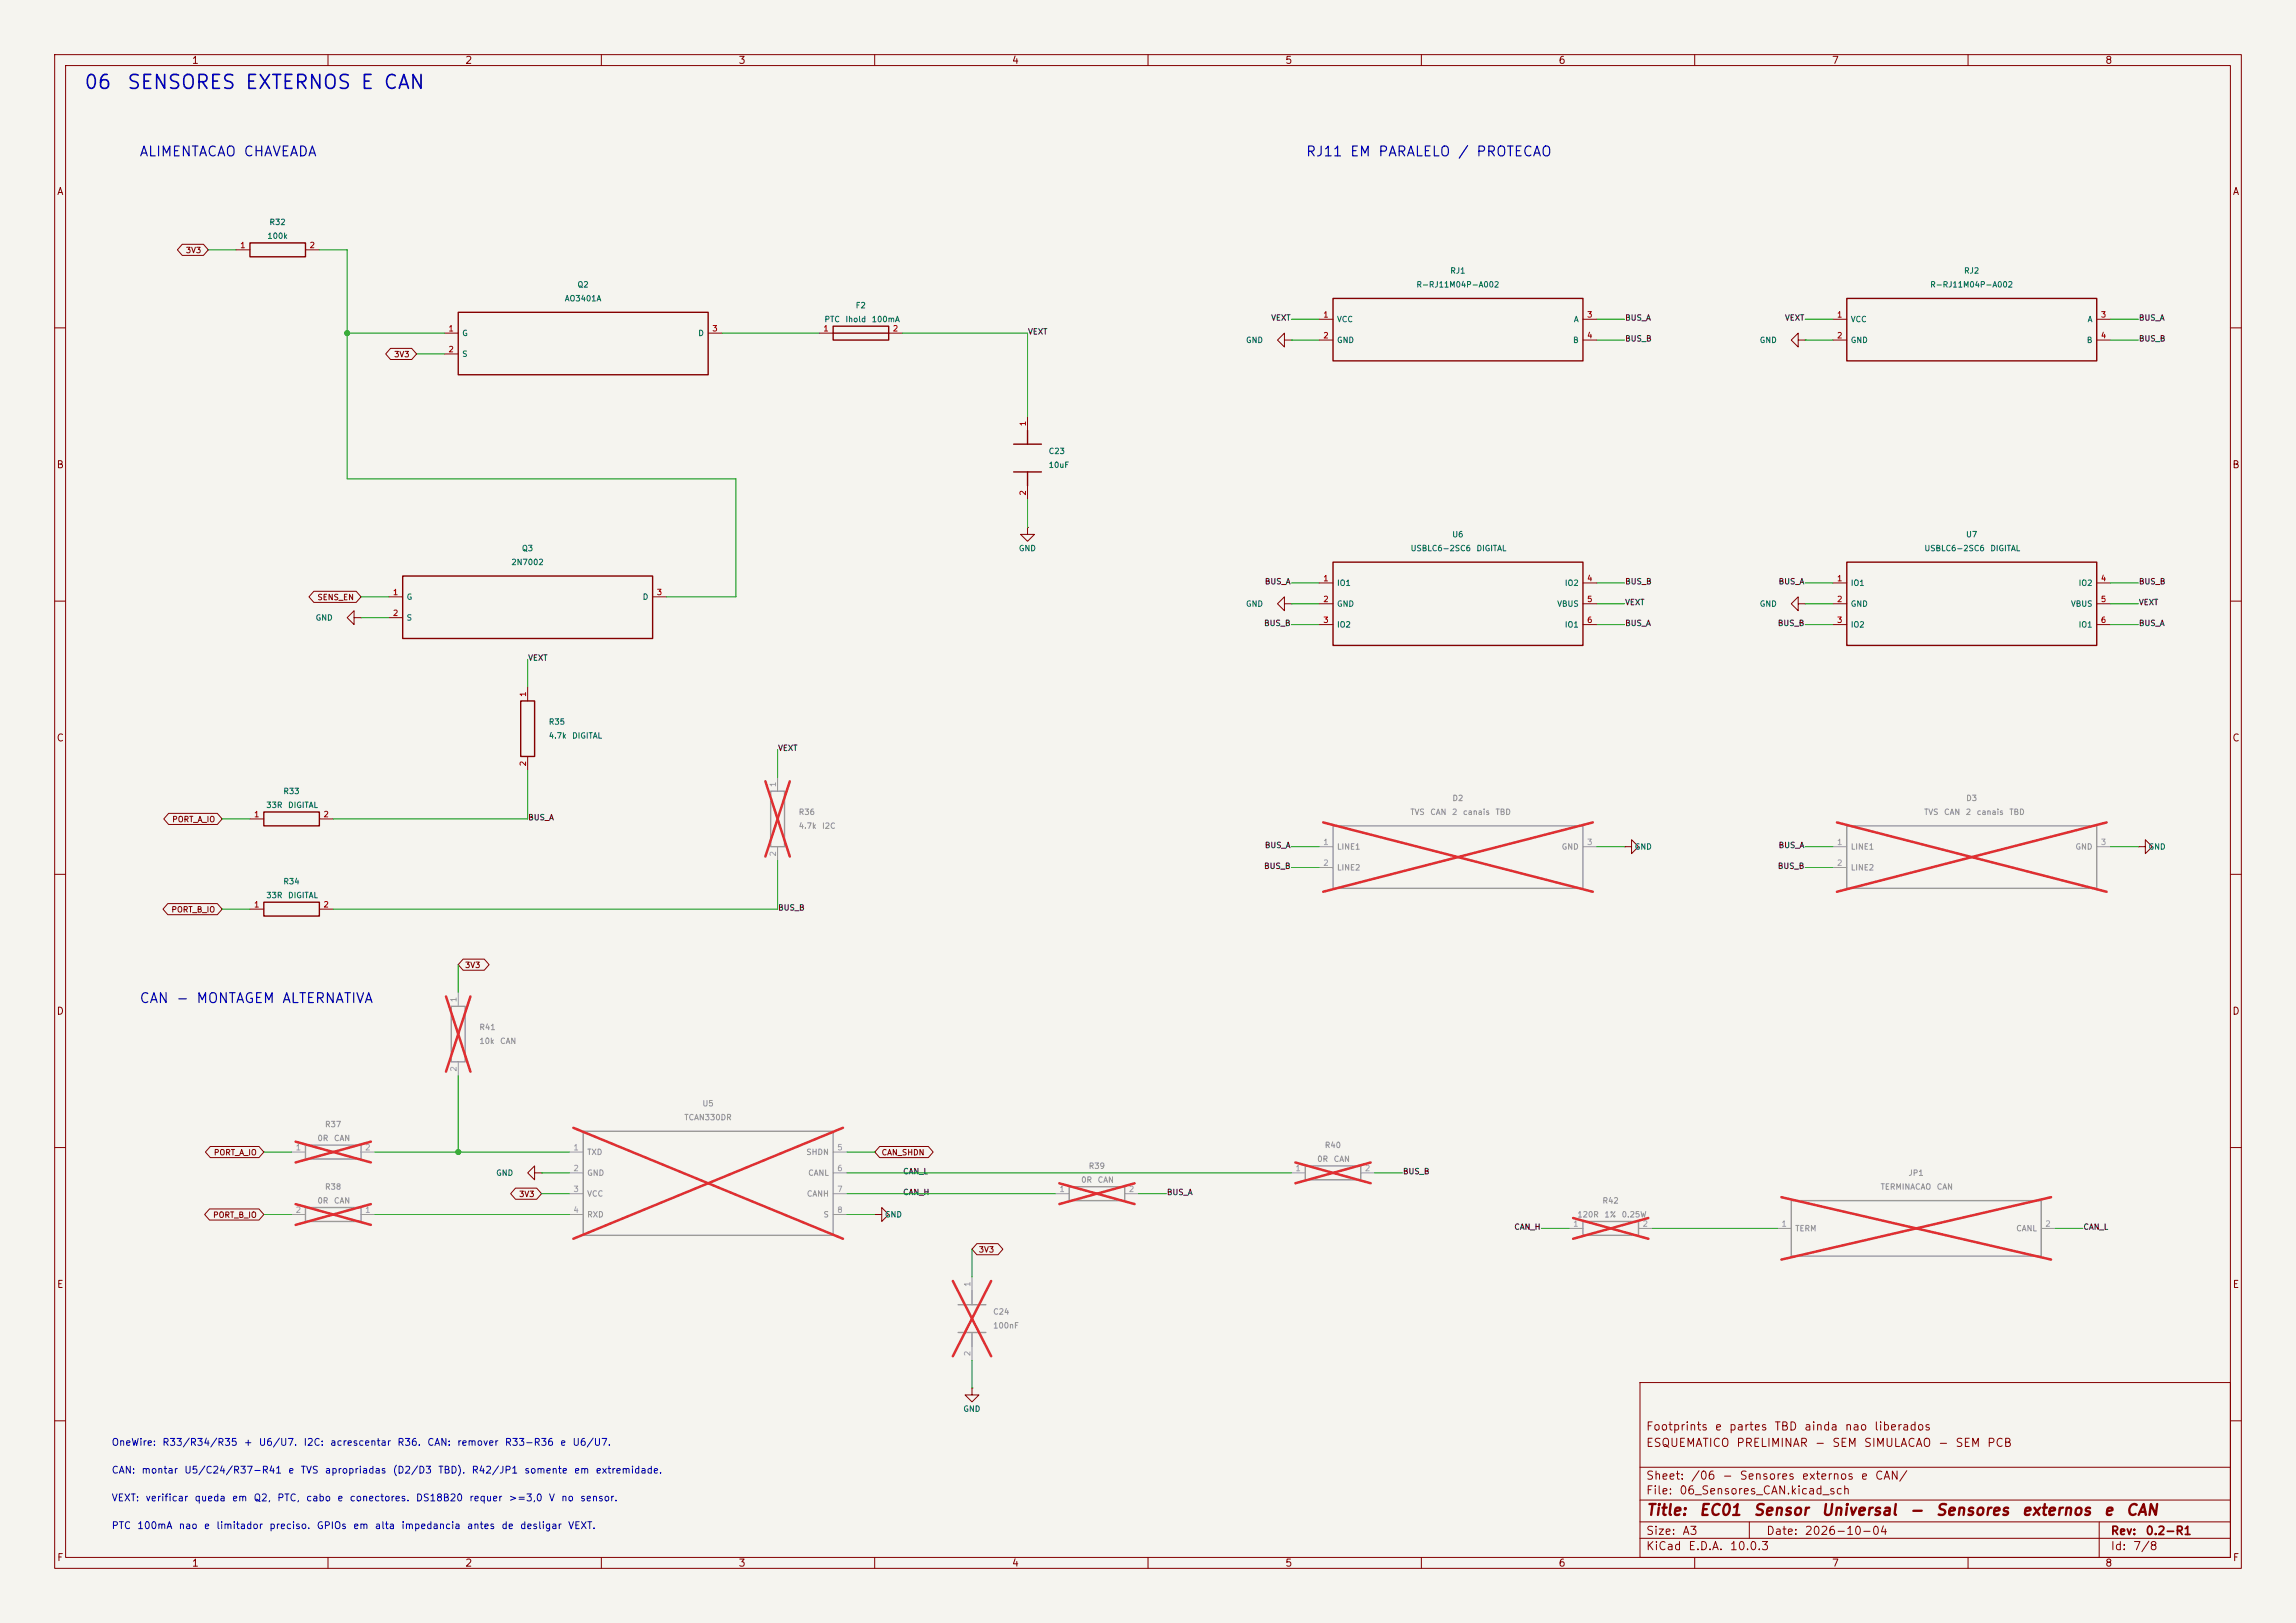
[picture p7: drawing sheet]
<svg xmlns="http://www.w3.org/2000/svg" width="420mm" height="297mm" viewBox="0 0 420 297" stroke-linecap="round" stroke-linejoin="round" font-family="sans-serif">
<defs><g id="words">
<g font-size="2.5" fill="#0000c2">
<text x="15.2" y="16.9">06</text>
<text x="23.1" y="16.9">SENSORES EXTERNOS E CAN</text>
</g>
<g font-size="2" fill="#840000">
<text x="301" y="277.8">Title:</text>
<text x="310.7" y="277.8">EC01</text>
<text x="320.6" y="277.8">Sensor</text>
<text x="333" y="277.8">Universal</text>
<text x="349.2" y="277.8">-</text>
<text x="354" y="277.8">Sensores</text>
<text x="369.7" y="277.8">externos</text>
<text x="384.7" y="277.8">e</text>
<text x="388.7" y="277.8">CAN</text>
</g>
<g font-size="1.8" fill="#0000c2">
<text x="25.4" y="29.1">ALIMENTACAO CHAVEADA</text>
<text x="238.8" y="29.1">RJ11 EM PARALELO / PROTECAO</text>
<text x="25.4" y="184">CAN - MONTAGEM ALTERNATIVA</text>
</g>
<g font-size="1.5" fill="#840000">
<text x="301" y="262.1">Footprints</text>
<text x="313.6" y="262.1">e</text>
<text x="316.2" y="262.1">partes</text>
<text x="324.5" y="262.1">TBD</text>
<text x="329.9" y="262.1">ainda</text>
<text x="337.3" y="262.1">nao</text>
<text x="342.7" y="262.1">liberados</text>
<text x="301" y="265.1">ESQUEMATICO</text>
<text x="317.5" y="265.1">PRELIMINAR</text>
<text x="331.9" y="265.1">-</text>
<text x="335" y="265.1">SEM</text>
<text x="340.8" y="265.1">SIMULACAO</text>
<text x="354.4" y="265.1">-</text>
<text x="357.6" y="265.1">SEM</text>
<text x="363.4" y="265.1">PCB</text>
<text x="301" y="273.8">File:</text>
<text x="301" y="271.1">Sheet:</text>
<text x="307.1" y="273.8">06_Sensores_CAN.kicad_sch</text>
<text x="309.2" y="271.1">/06</text>
<text x="314.9" y="271.1">-</text>
<text x="318.1" y="271.1">Sensores</text>
<text x="329.5" y="271.1">externos</text>
<text x="340.3" y="271.1">e</text>
<text x="342.9" y="271.1">CAN/</text>
<text x="301" y="281.2">Size:</text>
<text x="307.6" y="281.2">A3</text>
<text x="323" y="281.2">Date:</text>
<text x="330" y="281.2">2026-10-04</text>
<text x="386" y="281.2">Rev:</text>
<text x="392.4" y="281.2">0.2-R1</text>
<text x="301" y="284">KiCad</text>
<text x="308.7" y="284">E.D.A.</text>
<text x="316.3" y="284">10.0.3</text>
<text x="386" y="284">Id:</text>
<text x="390.1" y="284">7/8</text>
</g>
<g font-size="1.3" fill="#840000">
<text x="35" y="12">1</text>
<text x="85" y="12">2</text>
<text x="135" y="12">3</text>
<text x="185" y="12">4</text>
<text x="235" y="12">5</text>
<text x="285" y="12">6</text>
<text x="335" y="12">7</text>
<text x="385" y="12">8</text>
<text x="10.3" y="36">A</text>
<text x="408.3" y="36">A</text>
<text x="10.3" y="86">B</text>
<text x="408.2" y="86">B</text>
<text x="10.3" y="136">C</text>
<text x="408.2" y="136">C</text>
<text x="10.3" y="186">D</text>
<text x="408.2" y="186">D</text>
<text x="10.3" y="236">E</text>
<text x="408.3" y="236">E</text>
<text x="10.3" y="286">F</text>
<text x="35" y="287">1</text>
<text x="85" y="287">2</text>
<text x="135" y="287">3</text>
<text x="185" y="287">4</text>
<text x="235" y="287">5</text>
<text x="285" y="287">6</text>
<text x="335" y="287">7</text>
<text x="385" y="287">8</text>
<text x="408.3" y="286">F</text>
</g>
<g font-size="1.3" fill="#0000c2">
<text x="20.3" y="264.9">OneWire:</text>
<text x="20.3" y="270">CAN:</text>
<text x="25.8" y="270">montar</text>
<text x="29.6" y="264.9">R33/R34/R35</text>
<text x="33.6" y="270">U5/C24/R37-R41</text>
<text x="44.5" y="264.9">+</text>
<text x="47.2" y="264.9">U6/U7.</text>
<text x="52.6" y="270">e</text>
<text x="54.9" y="270">TVS</text>
<text x="55.4" y="264.9">I2C:</text>
<text x="59.3" y="270">apropriadas</text>
<text x="60.3" y="264.9">acrescentar</text>
<text x="71.7" y="270">(D2/D3</text>
<text x="72.6" y="264.9">R36.</text>
<text x="78" y="264.9">CAN:</text>
<text x="80" y="270">TBD).</text>
<text x="83.5" y="264.9">remover</text>
<text x="86.2" y="270">R42/JP1</text>
<text x="92.2" y="264.9">R33-R36</text>
<text x="95.8" y="270">somente</text>
<text x="102.4" y="264.9">e</text>
<text x="104.6" y="264.9">U6/U7.</text>
<text x="104.9" y="270">em</text>
<text x="108.9" y="270">extremidade.</text>
<text x="20.3" y="275">VEXT:</text>
<text x="26.5" y="275">verificar</text>
<text x="35.5" y="275">queda</text>
<text x="42.3" y="275">em</text>
<text x="46.3" y="275">Q2,</text>
<text x="50.6" y="275">PTC,</text>
<text x="55.9" y="275">cabo</text>
<text x="61.6" y="275">e</text>
<text x="63.9" y="275">conectores.</text>
<text x="76" y="275">DS18B20</text>
<text x="85.7" y="275">requer</text>
<text x="92.9" y="275">&gt;=3,0</text>
<text x="100.3" y="275">V</text>
<text x="102.5" y="275">no</text>
<text x="106" y="275">sensor.</text>
<text x="20.3" y="280.1">PTC</text>
<text x="25" y="280.1">100mA</text>
<text x="32.6" y="280.1">nao</text>
<text x="37.2" y="280.1">e</text>
<text x="39.5" y="280.1">limitador</text>
<text x="49.2" y="280.1">preciso.</text>
<text x="57.8" y="280.1">GPIOs</text>
<text x="64.5" y="280.1">em</text>
<text x="68.5" y="280.1">alta</text>
<text x="73.3" y="280.1">impedancia</text>
<text x="85.3" y="280.1">antes</text>
<text x="91.6" y="280.1">de</text>
<text x="95" y="280.1">desligar</text>
<text x="103.8" y="280.1">VEXT.</text>
</g>
<g font-size="1" fill="#006464">
<text x="49.2" y="41.4">R32</text>
<text x="48.8" y="44">100k</text>
<text x="105.5" y="52.8">Q2</text>
<text x="259" y="52.8">R-RJ11M04P-A002</text>
<text x="265.2" y="50.3">RJ1</text>
<text x="353" y="52.8">R-RJ11M04P-A002</text>
<text x="359.2" y="50.3">RJ2</text>
<text x="103.2" y="55.4">AO3401A</text>
<text x="150.7" y="59.2">PTC</text>
<text x="154.6" y="59.2">Ihold</text>
<text x="156.4" y="56.7">F2</text>
<text x="159.4" y="59.2">100mA</text>
<text x="244.5" y="59.2">VCC</text>
<text x="287.8" y="59.2">A</text>
<text x="338.5" y="59.2">VCC</text>
<text x="381.8" y="59.2">A</text>
<text x="84.5" y="61.7">G</text>
<text x="84.5" y="65.5">S</text>
<text x="127.6" y="61.7">D</text>
<text x="227.8" y="63">GND</text>
<text x="244.5" y="63">GND</text>
<text x="287.7" y="63">B</text>
<text x="321.8" y="63">GND</text>
<text x="338.5" y="63">GND</text>
<text x="381.6" y="63">B</text>
<text x="191.7" y="83.3">C23</text>
<text x="191.7" y="85.9">10uF</text>
<text x="95.4" y="101.1">Q3</text>
<text x="186.3" y="101.1">GND</text>
<text x="257.9" y="101.1">USBLC6-2SC6</text>
<text x="265.6" y="98.6">U6</text>
<text x="270" y="101.1">DIGITAL</text>
<text x="351.9" y="101.1">USBLC6-2SC6</text>
<text x="359.5" y="98.6">U7</text>
<text x="364" y="101.1">DIGITAL</text>
<text x="93.4" y="103.6">2N7002</text>
<text x="244.5" y="107.5">IO1</text>
<text x="286.2" y="107.5">IO2</text>
<text x="338.5" y="107.5">IO1</text>
<text x="380.1" y="107.5">IO2</text>
<text x="57.6" y="113.8">GND</text>
<text x="74.3" y="110">G</text>
<text x="74.3" y="113.8">S</text>
<text x="117.5" y="110">D</text>
<text x="227.8" y="111.3">GND</text>
<text x="244.5" y="111.3">GND</text>
<text x="284.8" y="111.3">VBUS</text>
<text x="321.8" y="111.3">GND</text>
<text x="338.5" y="111.3">GND</text>
<text x="378.7" y="111.3">VBUS</text>
<text x="244.5" y="115.1">IO2</text>
<text x="286.2" y="115.1">IO1</text>
<text x="338.5" y="115.1">IO2</text>
<text x="380.1" y="115.1">IO1</text>
<text x="100.3" y="135.4">4.7k</text>
<text x="100.3" y="132.9">R35</text>
<text x="104.6" y="135.4">DIGITAL</text>
<text x="48.6" y="148.1">33R</text>
<text x="51.7" y="145.6">R33</text>
<text x="52.6" y="148.1">DIGITAL</text>
<text x="298.9" y="155.7">GND</text>
<text x="392.9" y="155.7">GND</text>
<text x="48.6" y="164.6">33R</text>
<text x="51.7" y="162.1">R34</text>
<text x="52.6" y="164.6">DIGITAL</text>
<text x="90.7" y="215.4">GND</text>
<text x="161.8" y="223">GND</text>
<text x="176.1" y="258.6">GND</text>
</g>
<g font-size="1" fill="#840000">
<text x="33.9" y="46.6">3V3</text>
<text x="72" y="65.6">3V3</text>
<text x="58" y="110.1">SENS_EN</text>
<text x="31.4" y="150.7">PORT_A_IO</text>
<text x="31.3" y="167.2">PORT_B_IO</text>
<text x="85" y="177.4">3V3</text>
<text x="39" y="211.7">PORT_A_IO</text>
<text x="161.2" y="211.7">CAN_SHDN</text>
<text x="94.9" y="219.3">3V3</text>
<text x="38.9" y="223.1">PORT_B_IO</text>
<text x="178.9" y="229.4">3V3</text>
</g>
<g font-size="1" fill="#a90000">
<text x="43.8" y="45.6">1</text>
<text x="56.5" y="45.6">2</text>
<text x="242" y="58.3">1</text>
<text x="290.2" y="58.3">3</text>
<text x="335.9" y="58.3">1</text>
<text x="384.2" y="58.3">3</text>
<text x="81.9" y="60.9">1</text>
<text x="81.9" y="64.7">2</text>
<text x="130.2" y="60.9">3</text>
<text x="150.5" y="60.9">1</text>
<text x="163.2" y="60.9">2</text>
<text x="242" y="62.2">2</text>
<text x="290.2" y="62.2">4</text>
<text x="335.9" y="62.2">2</text>
<text x="384.2" y="62.2">4</text>
<text x="187.9" y="78.1" transform="rotate(-90 187.9 78.1)">1</text>
<text x="187.9" y="90.8" transform="rotate(-90 187.9 90.8)">2</text>
<text x="242" y="106.6">1</text>
<text x="290.2" y="106.6">4</text>
<text x="335.9" y="106.6">1</text>
<text x="384.2" y="106.6">4</text>
<text x="71.8" y="109.1">1</text>
<text x="71.8" y="113">2</text>
<text x="120" y="109.1">3</text>
<text x="242" y="110.4">2</text>
<text x="290.2" y="110.4">5</text>
<text x="335.9" y="110.4">2</text>
<text x="384.2" y="110.4">5</text>
<text x="242" y="114.2">3</text>
<text x="290.2" y="114.2">6</text>
<text x="335.9" y="114.2">3</text>
<text x="384.2" y="114.2">6</text>
<text x="96.4" y="127.6" transform="rotate(-90 96.4 127.6)">1</text>
<text x="96.4" y="140.3" transform="rotate(-90 96.4 140.3)">2</text>
<text x="46.4" y="149.8">1</text>
<text x="59.1" y="149.8">2</text>
<text x="46.4" y="166.3">1</text>
<text x="59.1" y="166.3">2</text>
</g>
<g font-size="1" fill="#0f0f0f">
<text x="232.4" y="58.9">VEXT</text>
<text x="297.2" y="58.9">BUS_A</text>
<text x="326.4" y="58.9">VEXT</text>
<text x="391.2" y="58.9">BUS_A</text>
<text x="188" y="61.5">VEXT</text>
<text x="297.2" y="62.7">BUS_B</text>
<text x="391.2" y="62.7">BUS_B</text>
<text x="231.3" y="107.2">BUS_A</text>
<text x="297.2" y="107.2">BUS_B</text>
<text x="325.3" y="107.2">BUS_A</text>
<text x="391.2" y="107.2">BUS_B</text>
<text x="297.2" y="111">VEXT</text>
<text x="391.2" y="111">VEXT</text>
<text x="231.1" y="114.8">BUS_B</text>
<text x="297.2" y="114.8">BUS_A</text>
<text x="325.1" y="114.8">BUS_B</text>
<text x="391.2" y="114.8">BUS_A</text>
<text x="96.5" y="121.1">VEXT</text>
<text x="142.2" y="137.7">VEXT</text>
<text x="96.5" y="150.4">BUS_A</text>
<text x="231.3" y="155.4">BUS_A</text>
<text x="325.3" y="155.4">BUS_A</text>
<text x="231.1" y="159.2">BUS_B</text>
<text x="325.1" y="159.2">BUS_B</text>
<text x="142.2" y="166.9">BUS_B</text>
<text x="165.1" y="215.1">CAN_L</text>
<text x="256.5" y="215.1">BUS_B</text>
<text x="165.1" y="218.9">CAN_H</text>
<text x="213.4" y="218.9">BUS_A</text>
<text x="276.9" y="225.3">CAN_H</text>
<text x="381" y="225.3">CAN_L</text>
</g>
<g font-size="1" fill="#a5a4a2">
<text x="142.2" y="144.1" transform="rotate(-90 142.2 144.1)">1</text>
<text x="242" y="154.9">1</text>
<text x="290.2" y="154.9">3</text>
<text x="335.9" y="154.9">1</text>
<text x="384.2" y="154.9">3</text>
<text x="142.2" y="156.8" transform="rotate(-90 142.2 156.8)">2</text>
<text x="242" y="158.7">2</text>
<text x="335.9" y="158.7">2</text>
<text x="83.7" y="183.5" transform="rotate(-90 83.7 183.5)">1</text>
<text x="83.7" y="196.2" transform="rotate(-90 83.7 196.2)">2</text>
<text x="54" y="210.7">1</text>
<text x="66.7" y="210.7">2</text>
<text x="104.8" y="210.7">1</text>
<text x="104.8" y="214.6">2</text>
<text x="153.1" y="210.7">5</text>
<text x="153.1" y="214.6">6</text>
<text x="236.9" y="214.6">1</text>
<text x="249.6" y="214.6">2</text>
<text x="104.8" y="218.4">3</text>
<text x="153.1" y="218.4">7</text>
<text x="193.7" y="218.4">1</text>
<text x="206.4" y="218.4">2</text>
<text x="54" y="222.2">2</text>
<text x="66.7" y="222.2">1</text>
<text x="104.8" y="222.2">4</text>
<text x="153.1" y="222.2">8</text>
<text x="287.7" y="224.7">1</text>
<text x="300.4" y="224.7">2</text>
<text x="325.8" y="224.7">1</text>
<text x="374" y="224.7">2</text>
<text x="177.7" y="235.6" transform="rotate(-90 177.7 235.6)">1</text>
<text x="177.7" y="248.3" transform="rotate(-90 177.7 248.3)">2</text>
</g>
<g font-size="1" fill="#939391">
<text x="146" y="149.4">R36</text>
<text x="257.9" y="149.4">TVS</text>
<text x="261.5" y="149.4">CAN</text>
<text x="265.5" y="149.4">2</text>
<text x="265.6" y="146.8">D2</text>
<text x="267.5" y="149.4">canais</text>
<text x="273.5" y="149.4">TBD</text>
<text x="351.9" y="149.4">TVS</text>
<text x="355.5" y="149.4">CAN</text>
<text x="359.5" y="149.4">2</text>
<text x="359.6" y="146.8">D3</text>
<text x="361.5" y="149.4">canais</text>
<text x="367.4" y="149.4">TBD</text>
<text x="146" y="151.9">4.7k</text>
<text x="150.3" y="151.9">I2C</text>
<text x="244.5" y="155.7">LINE1</text>
<text x="285.6" y="155.7">GND</text>
<text x="338.5" y="155.7">LINE1</text>
<text x="379.6" y="155.7">GND</text>
<text x="244.5" y="159.5">LINE2</text>
<text x="338.5" y="159.5">LINE2</text>
<text x="87.6" y="191.3">10k</text>
<text x="87.6" y="188.7">R41</text>
<text x="91.4" y="191.3">CAN</text>
<text x="128.4" y="202.7">U5</text>
<text x="58" y="209.1">0R</text>
<text x="59.4" y="206.5">R37</text>
<text x="61" y="209.1">CAN</text>
<text x="125.1" y="205.2">TCAN330DR</text>
<text x="107.3" y="211.6">TXD</text>
<text x="107.3" y="215.4">GND</text>
<text x="147.4" y="211.6">SHDN</text>
<text x="147.7" y="215.4">CANL</text>
<text x="199.1" y="214.1">R39</text>
<text x="240.9" y="212.9">0R</text>
<text x="242.2" y="210.3">R40</text>
<text x="243.9" y="212.9">CAN</text>
<text x="349" y="215.4">JP1</text>
<text x="58" y="220.5">0R</text>
<text x="59.4" y="217.9">R38</text>
<text x="61" y="220.5">CAN</text>
<text x="107.3" y="219.2">VCC</text>
<text x="147.5" y="219.2">CANH</text>
<text x="197.7" y="216.7">0R</text>
<text x="200.7" y="216.7">CAN</text>
<text x="293" y="220.5">R42</text>
<text x="343.9" y="217.9">TERMINACAO</text>
<text x="354.2" y="217.9">CAN</text>
<text x="107.3" y="223">RXD</text>
<text x="150.5" y="223">S</text>
<text x="288.4" y="223">120R</text>
<text x="293.4" y="223">1%</text>
<text x="296.5" y="223">0.25W</text>
<text x="328.3" y="225.6">TERM</text>
<text x="368.7" y="225.6">CANL</text>
<text x="181.6" y="243.3">100nF</text>
<text x="181.6" y="240.8">C24</text>
</g>
</g></defs>
<path d="M0 0h420v297h-420z" fill="#f5f4ef" stroke="#f5f4ef" stroke-width=".18"/>
<g fill="none" stroke="#840000" stroke-width=".18">
<path d="M10 10h400v277h-400zM12 12h396v273h-396zM60 10v2M110 10v2M160 10v2M210 10v2M260 10v2M310 10v2M360 10v2M33.3 44.7h3.9l.9 1-.9 1h-3.9l-.9-1zM43.2 45.7h2.5M55.9 45.7h2.5"/>
<path d="M241.3 58.4h2.5M289.6 58.4h2.5M335.3 58.4h2.5M383.5 58.4h2.6M10 60h2M71.4 63.8h3.9l.9 1-.9 1h-3.9l-.9-1zM81.3 61h2.5M81.3 64.8h2.5M129.5 61h2.6M149.9 61h2.5M162.6 61h2.5M188 76.2v2.5"/>
<path d="M234.9 62.2v-1.2l-1.2 1.2 1.2 1.3v-1.3h1.3M236.2 62.2h.1M241.3 62.2h2.5M289.6 62.2h2.5M328.9 62.2v-1.2l-1.2 1.2 1.2 1.3v-1.3h1.3M330.2 62.2h.1M335.3 62.2h2.5M383.5 62.2h2.6M408 60h2M188 96.5v1.3h1.2l-1.2 1.3-1.3-1.3h1.3M188 96.5h.1M188 88.9v2.5"/>
<path d="M10 110h2M57.4 108.2h7.8l.8 1-.8 1h-7.8l-.9-1zM64.8 113v-1.2l-1.3 1.2 1.3 1.3v-1.3h1.2M66 113h.1M71.1 109.2h2.6M71.1 113h2.6M119.4 109.2h2.5M234.9 110.5v-1.3l-1.2 1.3 1.2 1.3v-1.3h1.3M236.2 110.5h.1M241.3 106.7h2.5M241.3 110.5h2.5M241.3 114.3h2.5"/>
<path d="M289.6 106.7h2.5M289.6 110.5h2.5M289.6 114.3h2.5M328.9 110.5v-1.3l-1.2 1.3 1.2 1.3v-1.3h1.3M330.2 110.5h.1M335.3 106.7h2.5M335.3 110.5h2.5M335.3 114.3h2.5M383.5 106.7h2.6M383.5 110.5h2.6M383.5 114.3h2.6M408 110h2"/>
<path d="M96.5 125.7v2.6M96.5 138.4v2.6M10 160h2M30.8 148.8h9l.8 1.1-.8 1h-9l-.8-1zM45.7 149.9h2.6M58.4 149.9h2.6M297.2 154.9h1.2v-1.2l1.3 1.2-1.3 1.3v-1.3M297.2 154.9h.1M391.2 154.9h1.2v-1.2l1.3 1.2-1.3 1.3v-1.3M391.2 154.9h.1M408 160h2M30.7 165.4h9.1l.8 1-.8 1h-9.1l-.9-1z"/>
<path d="M45.7 166.4h2.6M58.4 166.4h2.6M84.7 175.5h3.9l.9 1-.9 1h-3.9l-.9-1zM10 210h2M38.5 209.8h8.9l.9 1-.9 1h-8.9l-.9-1zM94.3 217.4h3.9l.9 1-.9 1.1h-3.9l-.9-1.1zM97.8 214.6v-1.2l-1.3 1.2 1.3 1.3v-1.3h1.3M99.1 214.6h.1M160.9 209.8h8.9l.9 1-.9 1h-8.9l-.9-1zM408 210h2M38.3 221.2h9.1l.9 1-.9 1.1h-9.1l-.9-1.1zM160 222.2h1.3v-1.2l1.3 1.2-1.3 1.3v-1.3"/>
<path d="M160 222.2h.1M178.7 227.6h3.9l.9 1-.9 1h-3.9l-.9-1zM177.8 254v1.3h1.3l-1.3 1.2-1.3-1.2h1.3M177.8 254h.1M300 253h108v32h-108zM10 260h2M300 278.5h108M300 274.5h108M300 268.5h108M320 278.5v3M384 278.5v6.5M408 260h2"/>
<path d="M60 285v2M110 285v2M160 285v2M210 285v2M260 285v2M300 281.5h108M310 285v2M360 285v2"/>
</g>
<g fill="none" stroke="#840000" stroke-width=".25">
<path d="M45.7 44.5h10.2v2.5h-10.2zM83.8 57.2h45.7v11.4h-45.7zM152.4 59.7h10.2v2.5h-10.2zM243.8 54.6h45.8v11.4h-45.8zM337.8 54.6h45.7v11.4h-45.7zM152.4 61h10.2M188 78.7v2.6M185.4 81.3h5.1M185.4 86.4h5.1M188 86.4v2.5M73.7 105.4h45.7v11.4h-45.7zM243.8 102.9h45.8v15.2h-45.8z"/>
<path d="M337.8 102.9h45.7v15.2h-45.7zM95.2 128.3h2.6v10.1h-2.6zM48.3 148.6h10.1v2.5h-10.1zM48.3 165.1h10.1v2.5h-10.1z"/>
</g>
<g fill="none" stroke="#9c9b98" stroke-width=".25">
<path d="M141 144.8h2.5v10.1h-2.5zM243.8 151.1h45.8v11.5h-45.8zM337.8 151.1h45.7v11.5h-45.7zM82.5 184.2h2.6v10.1h-2.6zM55.9 209.6h10.1v2.5h-10.1zM106.7 207h45.7v19.1h-45.7zM195.6 217.2h10.1v2.5h-10.1zM238.8 213.4h10.1v2.5h-10.1zM327.7 219.7h45.7v10.2h-45.7zM55.9 221h10.1v2.5h-10.1zM175.3 238.8h5M177.8 236.2v2.6"/>
<path d="M289.6 223.5h10.1v2.6h-10.1zM175.3 243.8h5M177.8 243.8v2.6"/>
</g>
<g fill="none" stroke="#9c9b98" stroke-width=".18">
<path d="M142.2 142.2v2.6M142.2 154.9v2.6M241.3 154.9h2.5M241.3 158.8h2.5M289.6 154.9h2.5M335.3 154.9h2.5M335.3 158.8h2.5M383.5 154.9h2.6M83.8 181.6v2.6M83.8 194.3v2.6M53.3 210.8h2.6M66 210.8h2.6"/>
<path d="M104.1 214.6h2.6M104.1 210.8h2.6M104.1 218.4h2.6M152.4 214.6h2.5M152.4 210.8h2.5M152.4 218.4h2.5M193 218.4h2.6M205.7 218.4h2.6M236.2 214.6h2.6M248.9 214.6h2.6M53.3 222.2h2.6M66 222.2h2.6"/>
<path d="M104.1 222.2h2.6M152.4 222.2h2.5M177.8 233.7v2.5M287 224.8h2.6M299.7 224.8h2.6M325.1 224.8h2.6M373.4 224.8h2.5M177.8 246.4v2.5"/>
</g>
<g fill="none" stroke="#e12e31" stroke-width=".46">
<path d="M140 143l4.5 13.7M144.5 143l-4.5 13.7M242 150.5l49.4 12.7M291.4 150.5l-49.4 12.7M336 150.5l49.3 12.7M385.3 150.5l-49.3 12.7M81.6 182.3l4.5 13.8M86.1 182.3l-4.5 13.8M54.1 208.9l13.7 3.8M67.8 208.9l-13.7 3.8M104.9 206.4l49.3 20.3M154.2 206.4l-49.3 20.3"/>
<path d="M193.8 216.5l13.7 3.8M207.5 216.5l-13.7 3.8M237 212.7l13.7 3.8M250.7 212.7l-13.7 3.8M325.9 219.1l49.3 11.4M375.2 219.1l-49.3 11.4M54.1 220.4l13.7 3.7M67.8 220.4l-13.7 3.7M174.3 234.4l7 13.8M181.3 234.4l-7 13.8M287.8 222.9l13.7 3.8M301.5 222.9l-13.7 3.8"/>
</g>
<g fill="none" stroke="#009600" stroke-width=".18">
<path d="M38.1 45.7h5.1M58.4 45.7h5.1v41.9h71.1v21.6h-12.7M236.2 58.4h5.1M292.1 58.4h5.1M330.2 58.4h5.1M386.1 58.4h5.1M63.5 61h17.8M76.2 64.8h5.1M132.1 61h17.8M165.1 61h22.9v15.2M236.2 62.2h5.1M292.1 62.2h5.1"/>
<path d="M330.2 62.2h5.1M386.1 62.2h5.1M188 91.4v5.1M66 109.2h5.1M66 113h5.1M236.2 106.7h5.1M236.2 110.5h5.1M236.2 114.3h5.1M292.1 106.7h5.1M292.1 110.5h5.1M292.1 114.3h5.1M330.2 106.7h5.1"/>
<path d="M330.2 110.5h5.1M330.2 114.3h5.1M386.1 106.7h5.1M386.1 110.5h5.1M386.1 114.3h5.1M96.5 120.7v5M142.2 137.2v5M40.6 149.9h5.1M96.5 141v8.9h-35.5M142.2 157.5v8.9h-81.2M236.2 154.9h5.1M236.2 158.8h5.1"/>
<path d="M292.1 154.9h5.1M330.2 154.9h5.1M330.2 158.8h5.1M386.1 154.9h5.1M40.6 166.4h5.1M83.8 176.5v5.1M83.8 196.9v13.9M48.3 210.8h5M68.6 210.8h35.5M99.1 214.6h5M99.1 218.4h5M154.9 210.8h5.1"/>
<path d="M154.9 214.6h81.3M154.9 218.4h38.1M208.3 218.4h5.1M251.5 214.6h5M48.3 222.2h5M68.6 222.2h35.5M154.9 222.2h5.1M177.8 228.6v5.1M281.9 224.8h5.1M302.3 224.8h22.8M375.9 224.8h5.1M177.8 248.9v5.1"/>
</g>
<g fill="#009600" stroke="#009600" stroke-width=".18">
<circle cx="63.5" cy="61" r=".46"/>
<circle cx="83.8" cy="210.8" r=".46"/>
</g>
<use href="#words"/>
</svg>
